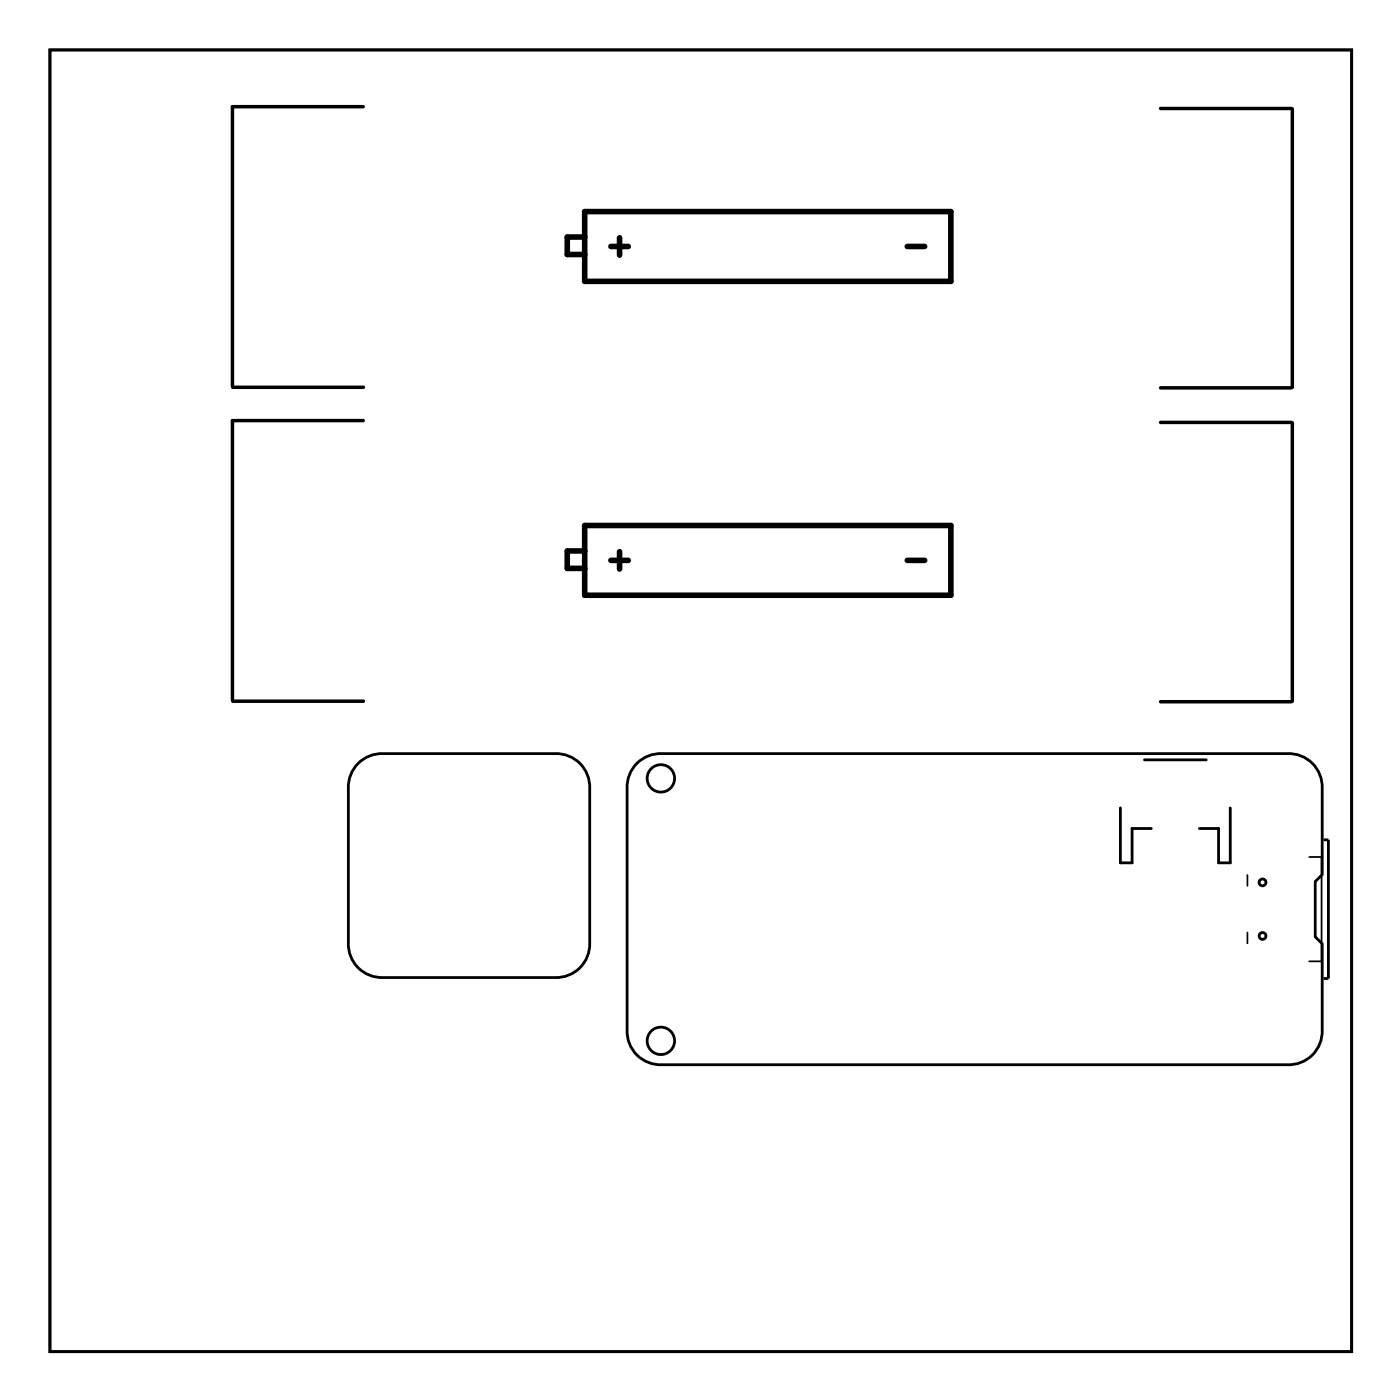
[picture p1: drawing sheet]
<svg xmlns="http://www.w3.org/2000/svg" width="102mm" height="102mm" viewBox="0 0 102 102" stroke-linecap="round" stroke-linejoin="round" font-family="sans-serif">
<g fill="none" stroke="#000" stroke-width=".2">
<path d="M3.6 3.6h94.8v94.8h-94.8zM26.1 55.6a2.44 2.44 0 0 1 1.8-.7h12.5a2.44 2.44 0 0 1 2.5 2.5v11.3a2.44 2.44 0 0 1-2.5 2.5h-12.5a2.44 2.44 0 0 1-2.5-2.5v-11.3a2.44 2.44 0 0 1 .7-1.8zM46.4 55.6a2.44 2.44 0 0 1 1.8-.7h45.6a2.44 2.44 0 0 1 2.5 2.5v6.3l-.5 .5v4l.5 .5v6.3a2.44 2.44 0 0 1-2.5 2.5h-45.6a2.44 2.44 0 0 1-2.5-2.5v-17.6a2.44 2.44 0 0 1 .7-1.8zM81.6 58.8v4h.8v-2.5h1.4M83.3 55.3h4.5M89.6 58.8v4h-.9v-2.5h-1.4M96.4 61.2h.3v10.1h-.3"/>
<circle cx="48.1" cy="56.7" r="1"/>
<circle cx="48.1" cy="75.8" r="1"/>
<circle cx="91.9" cy="64.3" r=".25"/>
<circle cx="91.9" cy="68.2" r=".25"/>
</g>
<path d="M3.6 3.6v94.8h94.8v-94.8zM3.6 3.6h94.8v94.8h-94.8z" fill="#000"/>
<path d="M42.6 15.4h26.6v5.1h-26.6zM42.6 17.3h-1.3v1.2h1.3M44.5 17.9h1.3M45.1 17.3v1.3M66.1 17.9h1.2M42.6 38.3h26.6v5h-26.6zM42.6 40.1h-1.3v1.3h1.3M44.5 40.8h1.3M45.1 40.2v1.2M66.1 40.8h1.2" fill="none" stroke="#000" stroke-width=".41"/>
<path d="M26.5 7.8h-9.6v20.3M84.5 7.9h9.5M94.1 7.9v20.3M16.9 28.2h9.6M26.5 30.6h-9.6v20.4M84.5 28.2h9.5M84.5 30.8h9.5M94.1 30.8v20.3M16.9 51.1h9.6M84.5 51.1h9.5" fill="none" stroke="#000" stroke-width=".25"/>
<path d="M90.8 63.7v.8M90.8 67.9v.8M95.3 62.4h.9v7.6h-.9" fill="none" stroke="#000" stroke-width=".13"/>
<circle cx="16.1" cy="83.9" r=".62" fill="#fff"/>
<circle cx="16.1" cy="83.9" r=".62" fill="none" stroke="#fff" stroke-width=".69" stroke-linecap="butt"/>
<circle cx="16.1" cy="86.5" r=".62" fill="#fff"/>
<circle cx="16.1" cy="86.5" r=".62" fill="none" stroke="#fff" stroke-width=".69" stroke-linecap="butt"/>
<circle cx="16.1" cy="89" r=".62" fill="#fff"/>
<circle cx="16.1" cy="89" r=".62" fill="none" stroke="#fff" stroke-width=".69" stroke-linecap="butt"/>
<circle cx="16.1" cy="91.5" r=".62" fill="#fff"/>
<circle cx="16.1" cy="91.5" r=".62" fill="none" stroke="#fff" stroke-width=".69" stroke-linecap="butt"/>
<circle cx="16.1" cy="94.1" r=".62" fill="#fff"/>
<circle cx="16.1" cy="94.1" r=".62" fill="none" stroke="#fff" stroke-width=".69" stroke-linecap="butt"/>
<circle cx="16.1" cy="81.4" r=".62" fill="#fff"/>
<circle cx="16.1" cy="81.4" r=".62" fill="none" stroke="#fff" stroke-width=".69" stroke-linecap="butt"/>
<path d="M15.3 80.6v1.5h1.5v-1.5zM15.6 81.4a.47 .47 0 0 1 .9 0 .47 .47 0 0 1-.9 0z" fill="#fff"/>
<g fill="none" stroke="#fff" stroke-width=".25">
<path d="M15.3 80.6h1.5v1.5h-1.5z"/>
<circle cx="16.1" cy="81.4" r=".47"/>
</g>
<circle cx="41.8" cy="86.5" r=".62" fill="#fff"/>
<circle cx="41.8" cy="86.5" r=".62" fill="none" stroke="#fff" stroke-width=".69" stroke-linecap="butt"/>
<circle cx="41.8" cy="89.1" r=".62" fill="#fff"/>
<circle cx="41.8" cy="89.1" r=".62" fill="none" stroke="#fff" stroke-width=".69" stroke-linecap="butt"/>
<circle cx="41.8" cy="84" r=".62" fill="#fff"/>
<circle cx="41.8" cy="84" r=".62" fill="none" stroke="#fff" stroke-width=".25"/>
<path d="M41 83.2v1.5h1.5v-1.5zM41.3 84a.47 .47 0 0 1 .9 0 .47 .47 0 0 1-.9 0z" fill="#fff"/>
<g fill="none" stroke="#fff" stroke-width=".25">
<path d="M41 83.2h1.5v1.5h-1.5z"/>
<circle cx="41.8" cy="84" r=".47"/>
</g>
<circle cx="41.8" cy="91.6" r=".62" fill="#fff"/>
<circle cx="41.8" cy="91.6" r=".62" fill="none" stroke="#fff" stroke-width=".69" stroke-linecap="butt"/>
<circle cx="16.1" cy="83.9" r=".62" fill="#fff"/>
<circle cx="16.1" cy="83.9" r=".62" fill="none" stroke="#fff" stroke-width=".69" stroke-linecap="butt"/>
<circle cx="16.1" cy="86.5" r=".62" fill="#fff"/>
<circle cx="16.1" cy="86.5" r=".62" fill="none" stroke="#fff" stroke-width=".69" stroke-linecap="butt"/>
<circle cx="16.1" cy="89" r=".62" fill="#fff"/>
<circle cx="16.1" cy="89" r=".62" fill="none" stroke="#fff" stroke-width=".69" stroke-linecap="butt"/>
<circle cx="16.1" cy="91.5" r=".62" fill="#fff"/>
<circle cx="16.1" cy="91.5" r=".62" fill="none" stroke="#fff" stroke-width=".69" stroke-linecap="butt"/>
<circle cx="16.1" cy="94.1" r=".62" fill="#fff"/>
<circle cx="16.1" cy="94.1" r=".62" fill="none" stroke="#fff" stroke-width=".69" stroke-linecap="butt"/>
<circle cx="16.1" cy="81.4" r=".62" fill="#fff"/>
<circle cx="16.1" cy="81.4" r=".62" fill="none" stroke="#fff" stroke-width=".69" stroke-linecap="butt"/>
<path d="M15.3 80.6v1.5h1.5v-1.5zM15.6 81.4a.47 .47 0 0 1 .9 0 .47 .47 0 0 1-.9 0z" fill="#fff"/>
<g fill="none" stroke="#fff" stroke-width=".25">
<path d="M15.3 80.6h1.5v1.5h-1.5z"/>
<circle cx="16.1" cy="81.4" r=".47"/>
</g>
<circle cx="41.8" cy="86.5" r=".62" fill="#fff"/>
<circle cx="41.8" cy="86.5" r=".62" fill="none" stroke="#fff" stroke-width=".69" stroke-linecap="butt"/>
<circle cx="41.8" cy="89.1" r=".62" fill="#fff"/>
<circle cx="41.8" cy="89.1" r=".62" fill="none" stroke="#fff" stroke-width=".69" stroke-linecap="butt"/>
<circle cx="41.8" cy="84" r=".62" fill="#fff"/>
<circle cx="41.8" cy="84" r=".62" fill="none" stroke="#fff" stroke-width=".25"/>
<path d="M41 83.2v1.5h1.5v-1.5zM41.3 84a.47 .47 0 0 1 .9 0 .47 .47 0 0 1-.9 0z" fill="#fff"/>
<g fill="none" stroke="#fff" stroke-width=".25">
<path d="M41 83.2h1.5v1.5h-1.5z"/>
<circle cx="41.8" cy="84" r=".47"/>
</g>
<circle cx="41.8" cy="91.6" r=".62" fill="#fff"/>
<circle cx="41.8" cy="91.6" r=".62" fill="none" stroke="#fff" stroke-width=".69" stroke-linecap="butt"/>
<circle cx="57" cy="68.7" r=".72" fill="#fff"/>
<circle cx="57" cy="68.7" r=".72" fill="none" stroke="#fff" stroke-width=".69" stroke-linecap="butt"/>
<path d="M56.1 67.8h1.9v1.9h-1.9zM56.5 68.7a.51 .51 0 0 0 1 0 .51 .51 0 0 0-1 0z" fill="#fff"/>
<g fill="none" stroke="#fff" stroke-width=".25">
<path d="M56.1 67.8h1.9v1.9h-1.9z"/>
<circle cx="57" cy="68.7" r=".51"/>
</g>
<circle cx="59.6" cy="68.7" r=".72" fill="#fff"/>
<circle cx="59.6" cy="68.7" r=".72" fill="none" stroke="#fff" stroke-width=".69" stroke-linecap="butt"/>
<circle cx="62.1" cy="68.7" r=".72" fill="#fff"/>
<circle cx="62.1" cy="68.7" r=".72" fill="none" stroke="#fff" stroke-width=".69" stroke-linecap="butt"/>
<circle cx="64.6" cy="68.7" r=".72" fill="#fff"/>
<circle cx="64.6" cy="68.7" r=".72" fill="none" stroke="#fff" stroke-width=".69" stroke-linecap="butt"/>
<circle cx="67.2" cy="68.7" r=".72" fill="#fff"/>
<circle cx="67.2" cy="68.7" r=".72" fill="none" stroke="#fff" stroke-width=".69" stroke-linecap="butt"/>
<circle cx="69.7" cy="68.7" r=".72" fill="#fff"/>
<circle cx="69.7" cy="68.7" r=".72" fill="none" stroke="#fff" stroke-width=".69" stroke-linecap="butt"/>
<circle cx="57" cy="68.7" r=".72" fill="#fff"/>
<circle cx="57" cy="68.7" r=".72" fill="none" stroke="#fff" stroke-width=".69" stroke-linecap="butt"/>
<path d="M56.1 67.8h1.9v1.9h-1.9zM56.5 68.7a.51 .51 0 0 0 1 0 .51 .51 0 0 0-1 0z" fill="#fff"/>
<g fill="none" stroke="#fff" stroke-width=".25">
<path d="M56.1 67.8h1.9v1.9h-1.9z"/>
<circle cx="57" cy="68.7" r=".51"/>
</g>
<circle cx="59.6" cy="68.7" r=".72" fill="#fff"/>
<circle cx="59.6" cy="68.7" r=".72" fill="none" stroke="#fff" stroke-width=".69" stroke-linecap="butt"/>
<circle cx="62.1" cy="68.7" r=".72" fill="#fff"/>
<circle cx="62.1" cy="68.7" r=".72" fill="none" stroke="#fff" stroke-width=".69" stroke-linecap="butt"/>
<circle cx="64.6" cy="68.7" r=".72" fill="#fff"/>
<circle cx="64.6" cy="68.7" r=".72" fill="none" stroke="#fff" stroke-width=".69" stroke-linecap="butt"/>
<circle cx="67.2" cy="68.7" r=".72" fill="#fff"/>
<circle cx="67.2" cy="68.7" r=".72" fill="none" stroke="#fff" stroke-width=".69" stroke-linecap="butt"/>
<circle cx="69.7" cy="68.7" r=".72" fill="#fff"/>
<circle cx="69.7" cy="68.7" r=".72" fill="none" stroke="#fff" stroke-width=".69" stroke-linecap="butt"/>
<circle cx="57" cy="68.7" r=".72" fill="#fff"/>
<circle cx="57" cy="68.7" r=".72" fill="none" stroke="#fff" stroke-width=".69" stroke-linecap="butt"/>
<path d="M56.1 67.8h1.9v1.9h-1.9zM56.5 68.7a.51 .51 0 0 0 1 0 .51 .51 0 0 0-1 0z" fill="#fff"/>
<g fill="none" stroke="#fff" stroke-width=".25">
<path d="M56.1 67.8h1.9v1.9h-1.9z"/>
<circle cx="57" cy="68.7" r=".51"/>
</g>
<circle cx="59.6" cy="68.7" r=".72" fill="#fff"/>
<circle cx="59.6" cy="68.7" r=".72" fill="none" stroke="#fff" stroke-width=".69" stroke-linecap="butt"/>
<circle cx="62.1" cy="68.7" r=".72" fill="#fff"/>
<circle cx="62.1" cy="68.7" r=".72" fill="none" stroke="#fff" stroke-width=".69" stroke-linecap="butt"/>
<circle cx="64.6" cy="68.7" r=".72" fill="#fff"/>
<circle cx="64.6" cy="68.7" r=".72" fill="none" stroke="#fff" stroke-width=".69" stroke-linecap="butt"/>
<circle cx="67.2" cy="68.7" r=".72" fill="#fff"/>
<circle cx="67.2" cy="68.7" r=".72" fill="none" stroke="#fff" stroke-width=".69" stroke-linecap="butt"/>
<circle cx="69.7" cy="68.7" r=".72" fill="#fff"/>
<circle cx="69.7" cy="68.7" r=".72" fill="none" stroke="#fff" stroke-width=".69" stroke-linecap="butt"/>
<circle cx="27.8" cy="57.3" r="1.35" fill="#fff"/>
<circle cx="27.8" cy="57.3" r="1.35" fill="none" stroke="#fff" stroke-width=".76" stroke-linecap="butt"/>
<circle cx="41.8" cy="68.7" r=".69" fill="#fff"/>
<circle cx="41.8" cy="68.7" r=".69" fill="none" stroke="#fff" stroke-width=".64" stroke-linecap="butt"/>
<circle cx="39.2" cy="68.7" r=".69" fill="#fff"/>
<circle cx="39.2" cy="68.7" r=".69" fill="none" stroke="#fff" stroke-width=".64" stroke-linecap="butt"/>
<circle cx="36.7" cy="68.7" r=".69" fill="#fff"/>
<circle cx="36.7" cy="68.7" r=".69" fill="none" stroke="#fff" stroke-width=".64" stroke-linecap="butt"/>
<circle cx="34.2" cy="68.7" r=".69" fill="#fff"/>
<circle cx="34.2" cy="68.7" r=".69" fill="none" stroke="#fff" stroke-width=".64" stroke-linecap="butt"/>
<circle cx="31.6" cy="68.7" r=".69" fill="#fff"/>
<circle cx="31.6" cy="68.7" r=".69" fill="none" stroke="#fff" stroke-width=".64" stroke-linecap="butt"/>
<circle cx="29.1" cy="68.7" r=".69" fill="#fff"/>
<circle cx="29.1" cy="68.7" r=".69" fill="none" stroke="#fff" stroke-width=".64" stroke-linecap="butt"/>
<circle cx="26.5" cy="68.7" r=".69" fill="#fff"/>
<circle cx="26.5" cy="68.7" r=".69" fill="none" stroke="#fff" stroke-width=".64" stroke-linecap="butt"/>
<circle cx="40.5" cy="57.3" r="1.35" fill="#fff"/>
<circle cx="40.5" cy="57.3" r="1.35" fill="none" stroke="#fff" stroke-width=".76" stroke-linecap="butt"/>
<path d="M8 90.8h1.5v1.6h-1.5z" fill="#fff"/>
<path d="M8 90.8h1.5v1.6h-1.5z" fill="none" stroke="#fff" stroke-width=".76" stroke-linecap="butt"/>
<circle cx="8.8" cy="91.6" r=".76" fill="#fff"/>
<circle cx="8.8" cy="91.6" r=".76" fill="none" stroke="#fff" stroke-width=".76" stroke-linecap="butt"/>
<circle cx="8.8" cy="95.1" r=".76" fill="#fff"/>
<circle cx="8.8" cy="95.1" r=".76" fill="none" stroke="#fff" stroke-width=".76" stroke-linecap="butt"/>
<path d="M8 90.8h1.5v1.6h-1.5z" fill="#fff"/>
<path d="M8 90.8h1.5v1.6h-1.5z" fill="none" stroke="#fff" stroke-width=".76" stroke-linecap="butt"/>
<circle cx="8.8" cy="91.6" r=".76" fill="#fff"/>
<circle cx="8.8" cy="91.6" r=".76" fill="none" stroke="#fff" stroke-width=".76" stroke-linecap="butt"/>
<circle cx="8.8" cy="95.1" r=".76" fill="#fff"/>
<circle cx="8.8" cy="95.1" r=".76" fill="none" stroke="#fff" stroke-width=".76" stroke-linecap="butt"/>
<path d="M8 80.7h1.5v1.5h-1.5z" fill="#fff"/>
<path d="M8 80.7h1.5v1.5h-1.5z" fill="none" stroke="#fff" stroke-width=".76" stroke-linecap="butt"/>
<circle cx="8.8" cy="81.4" r=".76" fill="#fff"/>
<circle cx="8.8" cy="81.4" r=".76" fill="none" stroke="#fff" stroke-width=".76" stroke-linecap="butt"/>
<circle cx="8.8" cy="84.9" r=".76" fill="#fff"/>
<circle cx="8.8" cy="84.9" r=".76" fill="none" stroke="#fff" stroke-width=".76" stroke-linecap="butt"/>
<path d="M8 80.7h1.5v1.5h-1.5z" fill="#fff"/>
<path d="M8 80.7h1.5v1.5h-1.5z" fill="none" stroke="#fff" stroke-width=".76" stroke-linecap="butt"/>
<circle cx="8.8" cy="81.4" r=".76" fill="#fff"/>
<circle cx="8.8" cy="81.4" r=".76" fill="none" stroke="#fff" stroke-width=".76" stroke-linecap="butt"/>
<circle cx="8.8" cy="84.9" r=".76" fill="#fff"/>
<circle cx="8.8" cy="84.9" r=".76" fill="none" stroke="#fff" stroke-width=".76" stroke-linecap="butt"/>
<path d="M8 68h1.5v1.5h-1.5z" fill="#fff"/>
<path d="M8 68h1.5v1.5h-1.5z" fill="none" stroke="#fff" stroke-width=".76" stroke-linecap="butt"/>
<circle cx="8.8" cy="68.7" r=".76" fill="#fff"/>
<circle cx="8.8" cy="68.7" r=".76" fill="none" stroke="#fff" stroke-width=".76" stroke-linecap="butt"/>
<circle cx="8.8" cy="72.2" r=".76" fill="#fff"/>
<circle cx="8.8" cy="72.2" r=".76" fill="none" stroke="#fff" stroke-width=".76" stroke-linecap="butt"/>
<path d="M8 68h1.5v1.5h-1.5z" fill="#fff"/>
<path d="M8 68h1.5v1.5h-1.5z" fill="none" stroke="#fff" stroke-width=".76" stroke-linecap="butt"/>
<circle cx="8.8" cy="68.7" r=".76" fill="#fff"/>
<circle cx="8.8" cy="68.7" r=".76" fill="none" stroke="#fff" stroke-width=".76" stroke-linecap="butt"/>
<circle cx="8.8" cy="72.2" r=".76" fill="#fff"/>
<circle cx="8.8" cy="72.2" r=".76" fill="none" stroke="#fff" stroke-width=".76" stroke-linecap="butt"/>
<path d="M81.7 85.8h1.5v1.5h-1.5z" fill="#fff"/>
<path d="M81.7 85.8h1.5v1.5h-1.5z" fill="none" stroke="#fff" stroke-width=".76" stroke-linecap="butt"/>
<circle cx="82.4" cy="86.5" r=".76" fill="#fff"/>
<circle cx="82.4" cy="86.5" r=".76" fill="none" stroke="#fff" stroke-width=".76" stroke-linecap="butt"/>
<circle cx="78.9" cy="86.5" r=".76" fill="#fff"/>
<circle cx="78.9" cy="86.5" r=".76" fill="none" stroke="#fff" stroke-width=".76" stroke-linecap="butt"/>
<path d="M81.7 85.8h1.5v1.5h-1.5z" fill="#fff"/>
<path d="M81.7 85.8h1.5v1.5h-1.5z" fill="none" stroke="#fff" stroke-width=".76" stroke-linecap="butt"/>
<circle cx="82.4" cy="86.5" r=".76" fill="#fff"/>
<circle cx="82.4" cy="86.5" r=".76" fill="none" stroke="#fff" stroke-width=".76" stroke-linecap="butt"/>
<circle cx="78.9" cy="86.5" r=".76" fill="#fff"/>
<circle cx="78.9" cy="86.5" r=".76" fill="none" stroke="#fff" stroke-width=".76" stroke-linecap="butt"/>
<circle cx="91.8" cy="17.9" r="1.05" fill="#fff"/>
<circle cx="91.8" cy="17.9" r="1.05" fill="none" stroke="#fff" stroke-width=".51"/>
<circle cx="83.1" cy="17.9" r="1.6" fill="#fff"/>
<circle cx="83.1" cy="17.9" r="1.6" fill="none" stroke="#fff" stroke-width=".25"/>
<circle cx="18.9" cy="17.9" r="1.05" fill="#fff"/>
<circle cx="18.9" cy="17.9" r="1.05" fill="none" stroke="#fff" stroke-width=".51"/>
<circle cx="27.5" cy="17.9" r="1.6" fill="#fff"/>
<circle cx="27.5" cy="17.9" r="1.6" fill="none" stroke="#fff" stroke-width=".25"/>
<circle cx="91.8" cy="40.8" r="1.05" fill="#fff"/>
<circle cx="91.8" cy="40.8" r="1.05" fill="none" stroke="#fff" stroke-width=".51"/>
<circle cx="83.1" cy="40.8" r="1.6" fill="#fff"/>
<circle cx="83.1" cy="40.8" r="1.6" fill="none" stroke="#fff" stroke-width=".25"/>
<circle cx="18.9" cy="40.8" r="1.05" fill="#fff"/>
<circle cx="18.9" cy="40.8" r="1.05" fill="none" stroke="#fff" stroke-width=".51"/>
<circle cx="27.5" cy="40.8" r="1.6" fill="#fff"/>
<circle cx="27.5" cy="40.8" r="1.6" fill="none" stroke="#fff" stroke-width=".25"/>
<circle cx="93.8" cy="75.1" r="1.5" fill="#fff"/>
<circle cx="93.8" cy="75.1" r="1.5" fill="none" stroke="#fff" stroke-width=".76" stroke-linecap="butt"/>
<circle cx="93.8" cy="62.6" r=".83" fill="#fff"/>
<circle cx="93.8" cy="62.6" r=".83" fill="none" stroke="#fff" stroke-width="1" stroke-linecap="butt"/>
<path d="M93 61.8h1.7v1.6h-1.7z" fill="#fff"/>
<path d="M93 61.8h1.7v1.6h-1.7z" fill="none" stroke="#fff" stroke-width="1" stroke-linecap="butt"/>
<circle cx="91" cy="62.9" r=".53" fill="#fff"/>
<circle cx="91" cy="62.9" r=".53" fill="none" stroke="#fff" stroke-width=".51"/>
<path d="M90.5 61.9v1.5h1.1v-1.5zM90.5 62.9a.55 .55 0 0 1 1.1 0 .55 .55 0 0 1-1.1 0z" fill="#fff"/>
<g fill="none" stroke="#fff" stroke-width=".25">
<path d="M90.5 61.9h1.1v1.5h-1.1z"/>
<circle cx="91" cy="62.9" r=".53"/>
</g>
<circle cx="51.9" cy="76.4" r=".62" fill="#fff"/>
<circle cx="51.9" cy="76.4" r=".62" fill="none" stroke="#fff" stroke-width=".59"/>
<circle cx="54.5" cy="76.4" r=".62" fill="#fff"/>
<circle cx="54.5" cy="76.4" r=".62" fill="none" stroke="#fff" stroke-width=".59"/>
<circle cx="57" cy="76.4" r=".62" fill="#fff"/>
<circle cx="57" cy="76.4" r=".62" fill="none" stroke="#fff" stroke-width=".59"/>
<circle cx="59.6" cy="76.4" r=".62" fill="#fff"/>
<circle cx="59.6" cy="76.4" r=".62" fill="none" stroke="#fff" stroke-width=".59"/>
<circle cx="62.1" cy="76.4" r=".62" fill="#fff"/>
<circle cx="62.1" cy="76.4" r=".62" fill="none" stroke="#fff" stroke-width=".59"/>
<circle cx="64.6" cy="76.4" r=".62" fill="#fff"/>
<circle cx="64.6" cy="76.4" r=".62" fill="none" stroke="#fff" stroke-width=".59"/>
<circle cx="67.2" cy="76.4" r=".62" fill="#fff"/>
<circle cx="67.2" cy="76.4" r=".62" fill="none" stroke="#fff" stroke-width=".59"/>
<circle cx="69.7" cy="76.4" r=".62" fill="#fff"/>
<circle cx="69.7" cy="76.4" r=".62" fill="none" stroke="#fff" stroke-width=".59"/>
<circle cx="72.3" cy="76.4" r=".62" fill="#fff"/>
<circle cx="72.3" cy="76.4" r=".62" fill="none" stroke="#fff" stroke-width=".59"/>
<circle cx="93.8" cy="57.3" r="1.5" fill="#fff"/>
<circle cx="93.8" cy="57.3" r="1.5" fill="none" stroke="#fff" stroke-width=".76" stroke-linecap="butt"/>
<circle cx="74.8" cy="76.4" r=".62" fill="#fff"/>
<circle cx="74.8" cy="76.4" r=".62" fill="none" stroke="#fff" stroke-width=".59"/>
<circle cx="77.3" cy="76.4" r=".62" fill="#fff"/>
<circle cx="77.3" cy="76.4" r=".62" fill="none" stroke="#fff" stroke-width=".59"/>
<circle cx="79.9" cy="76.4" r=".62" fill="#fff"/>
<circle cx="79.9" cy="76.4" r=".62" fill="none" stroke="#fff" stroke-width=".59"/>
<circle cx="82.4" cy="76.4" r=".62" fill="#fff"/>
<circle cx="82.4" cy="76.4" r=".62" fill="none" stroke="#fff" stroke-width=".59"/>
<circle cx="85" cy="76.4" r=".62" fill="#fff"/>
<circle cx="85" cy="76.4" r=".62" fill="none" stroke="#fff" stroke-width=".59"/>
<circle cx="87.5" cy="76.4" r=".62" fill="#fff"/>
<circle cx="87.5" cy="76.4" r=".62" fill="none" stroke="#fff" stroke-width=".59"/>
<circle cx="90" cy="76.4" r=".62" fill="#fff"/>
<circle cx="90" cy="76.4" r=".62" fill="none" stroke="#fff" stroke-width=".59"/>
<circle cx="79.9" cy="56" r=".62" fill="#fff"/>
<circle cx="79.9" cy="56" r=".62" fill="none" stroke="#fff" stroke-width=".59"/>
<circle cx="77.3" cy="56" r=".62" fill="#fff"/>
<circle cx="77.3" cy="56" r=".62" fill="none" stroke="#fff" stroke-width=".59"/>
<circle cx="74.8" cy="56" r=".62" fill="#fff"/>
<circle cx="74.8" cy="56" r=".62" fill="none" stroke="#fff" stroke-width=".59"/>
<circle cx="72.3" cy="56" r=".62" fill="#fff"/>
<circle cx="72.3" cy="56" r=".62" fill="none" stroke="#fff" stroke-width=".59"/>
<circle cx="69.7" cy="56" r=".62" fill="#fff"/>
<circle cx="69.7" cy="56" r=".62" fill="none" stroke="#fff" stroke-width=".59"/>
<circle cx="67.2" cy="56" r=".62" fill="#fff"/>
<circle cx="67.2" cy="56" r=".62" fill="none" stroke="#fff" stroke-width=".59"/>
<circle cx="64.6" cy="56" r=".62" fill="#fff"/>
<circle cx="64.6" cy="56" r=".62" fill="none" stroke="#fff" stroke-width=".59"/>
<circle cx="62.1" cy="56" r=".62" fill="#fff"/>
<circle cx="62.1" cy="56" r=".62" fill="none" stroke="#fff" stroke-width=".59"/>
<circle cx="59.6" cy="56" r=".62" fill="#fff"/>
<circle cx="59.6" cy="56" r=".62" fill="none" stroke="#fff" stroke-width=".59"/>
<circle cx="57" cy="56" r=".62" fill="#fff"/>
<circle cx="57" cy="56" r=".62" fill="none" stroke="#fff" stroke-width=".59"/>
<circle cx="54.5" cy="56" r=".62" fill="#fff"/>
<circle cx="54.5" cy="56" r=".62" fill="none" stroke="#fff" stroke-width=".59"/>
<circle cx="51.9" cy="56" r=".62" fill="#fff"/>
<circle cx="51.9" cy="56" r=".62" fill="none" stroke="#fff" stroke-width=".59"/>
<circle cx="91" cy="69.5" r=".53" fill="#fff"/>
<circle cx="91" cy="69.5" r=".53" fill="none" stroke="#fff" stroke-width=".51"/>
<path d="M90.5 69v1.6h1.1v-1.6zM90.5 69.5a.55 .55 0 0 1 1.1 0 .55 .55 0 0 1-1.1 0z" fill="#fff"/>
<g fill="none" stroke="#fff" stroke-width=".25">
<path d="M90.5 69h1.1v1.6h-1.1z"/>
<circle cx="91" cy="69.5" r=".53"/>
</g>
<circle cx="93.8" cy="69.8" r=".83" fill="#fff"/>
<circle cx="93.8" cy="69.8" r=".83" fill="none" stroke="#fff" stroke-width="1" stroke-linecap="butt"/>
<path d="M93 69h1.7v1.6h-1.7z" fill="#fff"/>
<path d="M93 69h1.7v1.6h-1.7z" fill="none" stroke="#fff" stroke-width="1" stroke-linecap="butt"/>
<circle cx="8.8" cy="10.3" r="2.1" fill="#fff"/>
<circle cx="8.8" cy="10.3" r="2.1" fill="none" stroke="#fff" stroke-width=".25"/>
<circle cx="92.6" cy="94.1" r="2.1" fill="#fff"/>
<circle cx="92.6" cy="94.1" r="2.1" fill="none" stroke="#fff" stroke-width=".25"/>
</svg>
